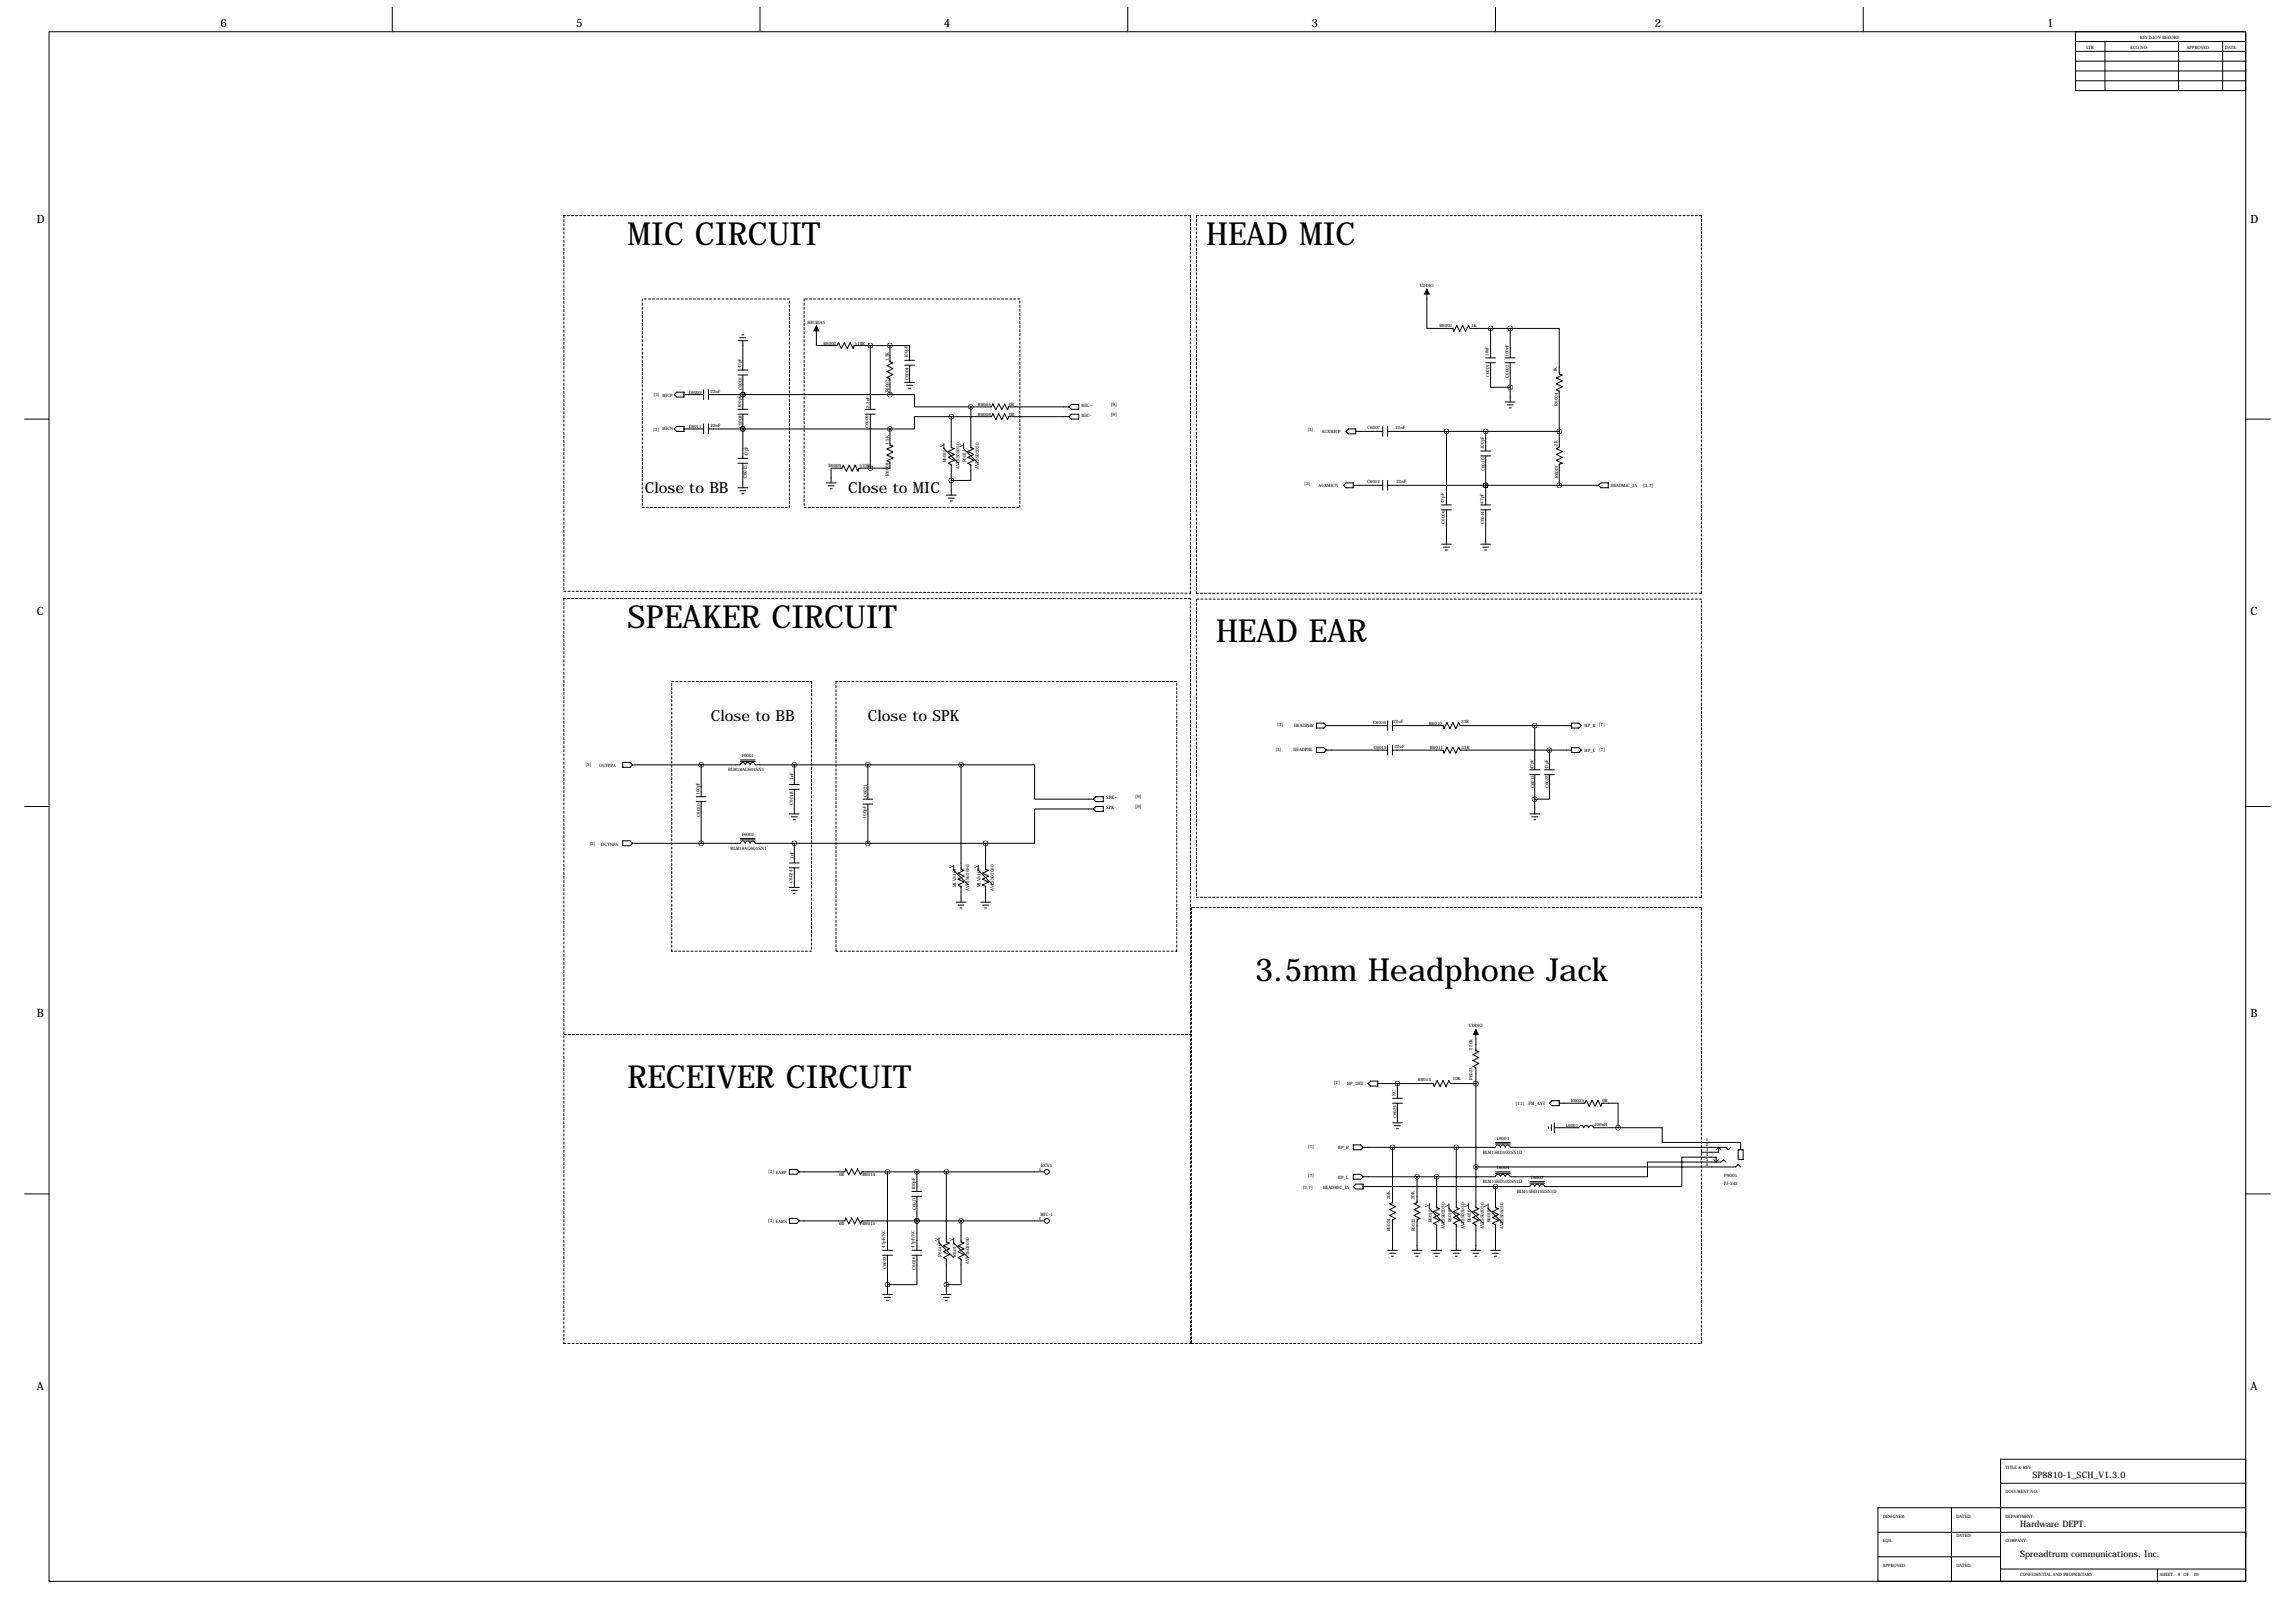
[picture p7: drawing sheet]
<svg xmlns="http://www.w3.org/2000/svg" width="1189mm" height="841mm" viewBox="0 0 1189 841" stroke-linecap="round" stroke-linejoin="round" font-family="sans-serif">
<defs><g id="words">
<g font-size="16.5">
<text x="325" y="127">MIC CIRCUIT</text>
<text x="625" y="127">HEAD MIC</text>
<text x="325" y="325">SPEAKER CIRCUIT</text>
<text x="630" y="333">HEAD EAR</text>
<text x="650" y="508">3.5mm Headphone Jack</text>
<text x="325" y="564">RECEIVER CIRCUIT</text>
</g>
<g font-size="7.9">
<text x="334" y="255">Close to BB</text>
<text x="439" y="255">Close to MIC</text>
<text x="368" y="373">Close to BB</text>
<text x="450" y="373">Close to SPK</text>
</g>
<g font-size="5.9">
<text x="114" y="14">6</text>
<text x="298" y="14">5</text>
<text x="489" y="14">4</text>
<text x="679" y="14">3</text>
<text x="857" y="14">2</text>
<text x="1060" y="14">1</text>
<text x="19" y="115">D</text>
<text x="1166" y="115">D</text>
<text x="19" y="319">C</text>
<text x="1166" y="319">C</text>
<text x="19" y="527">B</text>
<text x="1166" y="527">B</text>
<text x="19" y="720">A</text>
<text x="1166" y="720">A</text>
</g>
<g font-size="4.6">
<text x="1053" y="766">SP8810-1_SCH_V1.3.0</text>
<text x="1046" y="791">Hardware DEPT.</text>
<text x="1046" y="806">Spreadtrum communications, Inc.</text>
</g>
<g font-size="2.4">
<text x="560" y="211">MIC+</text>
<text x="560" y="216">MIC-</text>
<text x="575" y="210">[9]</text>
<text x="575" y="215">[9]</text>
<text x="489" y="231" transform="rotate(-90 489 231)">V</text>
<text x="499" y="231" transform="rotate(-90 499 231)">V</text>
<text x="497" y="243" transform="rotate(-90 497 243)">AVL5S02050</text>
<text x="507" y="243" transform="rotate(-90 507 243)">AVL5S02050</text>
<text x="377" y="400">BLM18AG601SN1</text>
<text x="573" y="414">SPK+</text>
<text x="588" y="414">[9]</text>
<text x="573" y="419">SPK-</text>
<text x="588" y="419">[9]</text>
<text x="378" y="441">BLM18AG601SN1</text>
<text x="494" y="450" transform="rotate(-90 494 450)">V</text>
<text x="506" y="450" transform="rotate(-90 506 450)">V</text>
<text x="495" y="460" transform="rotate(-90 495 460)">MLV3101</text>
<text x="502" y="461" transform="rotate(-90 502 461)">AVL5S02050</text>
<text x="508" y="460" transform="rotate(-90 508 460)">MLV3102</text>
<text x="515" y="461" transform="rotate(-90 515 461)">AVL5S02050</text>
<text x="785" y="572">[11]</text>
<text x="792" y="572">FM_ANT</text>
<text x="884" y="591">1</text>
<text x="884" y="594">2</text>
<text x="768" y="598">BLM15HD102SN1D</text>
<text x="884" y="596">3</text>
<text x="884" y="599">4</text>
<text x="539" y="604">RCV1</text>
<text x="884" y="601">5</text>
<text x="884" y="604">6</text>
<text x="538" y="606">1</text>
<text x="893" y="610">P9001</text>
<text x="768" y="613">BLM15HD102SN1D</text>
<text x="786" y="618">BLM15HD102SN1D</text>
<text x="893" y="614">PJ-342</text>
<text x="539" y="630">MIC-1</text>
<text x="740" y="625" transform="rotate(-90 740 625)">V</text>
<text x="750" y="625" transform="rotate(-90 750 625)">V</text>
<text x="760" y="625" transform="rotate(-90 760 625)">V</text>
<text x="771" y="625" transform="rotate(-90 771 625)">V</text>
<text x="538" y="632">1</text>
<text x="748" y="637" transform="rotate(-90 748 637)">AVL5S02050</text>
<text x="759" y="637" transform="rotate(-90 759 637)">AVL5S02050</text>
<text x="769" y="637" transform="rotate(-90 769 637)">AVL5S02050</text>
<text x="779" y="637" transform="rotate(-90 779 637)">AVL5S02050</text>
<text x="486" y="643" transform="rotate(-90 486 643)">V</text>
<text x="494" y="643" transform="rotate(-90 494 643)">V</text>
<text x="502" y="654" transform="rotate(-90 502 654)">AVL5S02050</text>
</g>
<g font-size="2.3">
<text x="1109" y="20">REVISION RECORD</text>
<text x="1081" y="25">LTR</text>
<text x="1104" y="25">ECO NO:</text>
<text x="1133" y="25">APPROVED:</text>
<text x="1153" y="25">DATE:</text>
<text x="736" y="149">VDDIO</text>
<text x="418" y="168">MICBIAS</text>
<text x="746" y="170">R6001</text>
<text x="762" y="169">1K</text>
<text x="427" y="178">R6002</text>
<text x="443" y="178">510R</text>
<text x="470" y="186" transform="rotate(-90 470 186)">100pF</text>
<text x="771" y="184" transform="rotate(-90 771 184)">10uF</text>
<text x="781" y="185" transform="rotate(-90 781 185)">100nF</text>
<text x="384" y="191" transform="rotate(-90 384 191)">47pF</text>
<text x="461" y="187" transform="rotate(-90 461 187)">1.5K</text>
<text x="471" y="197" transform="rotate(-90 471 197)">C6004</text>
<text x="771" y="195" transform="rotate(-90 771 195)">C6001</text>
<text x="782" y="196" transform="rotate(-90 782 196)">C6002</text>
<text x="807" y="193" transform="rotate(-90 807 193)">1K</text>
<text x="357" y="204">C6005</text>
<text x="368" y="203">22nF</text>
<text x="384" y="202" transform="rotate(-90 384 202)">C6003</text>
<text x="461" y="203" transform="rotate(-90 461 203)">R6003</text>
<text x="339" y="205">[3] MICP</text>
<text x="384" y="211" transform="rotate(-90 384 211)">100pF</text>
<text x="450" y="211" transform="rotate(-90 450 211)">2.2uF</text>
<text x="507" y="210">R6005</text>
<text x="507" y="215">R6006</text>
<text x="523" y="210">0R</text>
<text x="523" y="215">0R</text>
<text x="807" y="210" transform="rotate(-90 807 210)">R6004</text>
<text x="357" y="222">C6011</text>
<text x="368" y="221">22nF</text>
<text x="384" y="222" transform="rotate(-90 384 222)">C6008</text>
<text x="450" y="222" transform="rotate(-90 450 222)">C6009</text>
<text x="338" y="223">[3]</text>
<text x="343" y="223">MICN</text>
<text x="677" y="223">[3]</text>
<text x="685" y="224">AUXMICP</text>
<text x="708" y="222">C6007</text>
<text x="723" y="222">22nF</text>
<text x="461" y="230" transform="rotate(-90 461 230)">1.5K</text>
<text x="769" y="233" transform="rotate(-90 769 233)">100pF</text>
<text x="807" y="231" transform="rotate(-90 807 231)">2K</text>
<text x="387" y="236" transform="rotate(-90 387 236)">47pF</text>
<text x="490" y="240" transform="rotate(-90 490 240)">R6020</text>
<text x="500" y="240" transform="rotate(-90 500 240)">R6021</text>
<text x="429" y="242">R6009</text>
<text x="445" y="242">510R</text>
<text x="769" y="244" transform="rotate(-90 769 244)">C6010</text>
<text x="387" y="248" transform="rotate(-90 387 248)">C6013</text>
<text x="461" y="246" transform="rotate(-90 461 246)">R6008</text>
<text x="676" y="251">[3]</text>
<text x="708" y="250">C6012</text>
<text x="723" y="250">22nF</text>
<text x="807" y="248" transform="rotate(-90 807 248)">R6007</text>
<text x="683" y="252">AUXMICN</text>
<text x="834" y="252">HEADMIC_IN</text>
<text x="851" y="252">[3,7]</text>
<text x="748" y="261" transform="rotate(-90 748 261)">47pF</text>
<text x="768" y="261" transform="rotate(-90 768 261)">47pF</text>
<text x="749" y="271" transform="rotate(-90 749 271)">C6006</text>
<text x="769" y="272" transform="rotate(-90 769 272)">C6014</text>
<text x="662" y="376">[3]</text>
<text x="670" y="377">HEADPHR</text>
<text x="711" y="375">C6016</text>
<text x="722" y="375">22uF</text>
<text x="740" y="375">R6010</text>
<text x="757" y="374">33R</text>
<text x="821" y="377">HP_R [7]</text>
<text x="661" y="389">[3]</text>
<text x="670" y="389">HEADPHL</text>
<text x="712" y="388">C6019</text>
<text x="722" y="387">22uF</text>
<text x="741" y="388">R6011</text>
<text x="757" y="388">33R</text>
<text x="821" y="390">HP_L</text>
<text x="828" y="389">[7]</text>
<text x="384" y="392">F6001</text>
<text x="303" y="397">[3]</text>
<text x="310" y="397">OUTPPA</text>
<text x="794" y="398" transform="rotate(-90 794 398)">47pF</text>
<text x="802" y="398" transform="rotate(-90 802 398)">47pF</text>
<text x="411" y="404" transform="rotate(-90 411 404)">1nF</text>
<text x="362" y="412" transform="rotate(-90 362 412)">100pF</text>
<text x="449" y="413" transform="rotate(-90 449 413)">C6021</text>
<text x="795" y="408" transform="rotate(-90 795 408)">C6015</text>
<text x="802" y="408" transform="rotate(-90 802 408)">C6022</text>
<text x="411" y="417" transform="rotate(-90 411 417)">C6018</text>
<text x="363" y="423" transform="rotate(-90 363 423)">C6020</text>
<text x="449" y="424" transform="rotate(-90 449 424)">100pF</text>
<text x="305" y="438">[3]</text>
<text x="384" y="433">F6002</text>
<text x="311" y="438">OUTNPA</text>
<text x="411" y="445" transform="rotate(-90 411 445)">1nF</text>
<text x="411" y="457" transform="rotate(-90 411 457)">C6024</text>
<text x="761" y="532">VDDIO</text>
<text x="763" y="544" transform="rotate(-90 763 544)">220K</text>
<text x="691" y="562">[2]</text>
<text x="698" y="562">HP_DET</text>
<text x="735" y="560">R6013</text>
<text x="753" y="559">10K</text>
<text x="763" y="560" transform="rotate(-90 763 560)">R6023</text>
<text x="723" y="568" transform="rotate(-90 723 568)">NC</text>
<text x="814" y="571">R6025</text>
<text x="830" y="571">0R</text>
<text x="723" y="579" transform="rotate(-90 723 579)">C6025</text>
<text x="811" y="584">L6001</text>
<text x="826" y="583">100nH</text>
<text x="775" y="590">L6003</text>
<text x="678" y="595">[7]</text>
<text x="693" y="595">HP_R</text>
<text x="775" y="606">L6004</text>
<text x="398" y="608">[3] EARP</text>
<text x="435" y="609">0R</text>
<text x="447" y="609">R6014</text>
<text x="678" y="610">[7]</text>
<text x="693" y="611">HP_L</text>
<text x="793" y="611">L6002</text>
<text x="474" y="616" transform="rotate(-90 474 616)">100pF</text>
<text x="675" y="616">[3,7]</text>
<text x="685" y="616">HEADMIC_IN</text>
<text x="720" y="621" transform="rotate(-90 720 621)">20K</text>
<text x="733" y="621" transform="rotate(-90 733 621)">20K</text>
<text x="474" y="627" transform="rotate(-90 474 627)">C6017</text>
<text x="398" y="633">[3] EARN</text>
<text x="435" y="635">0R</text>
<text x="447" y="635">R6015</text>
<text x="742" y="633" transform="rotate(-90 742 633)">R6012</text>
<text x="752" y="633" transform="rotate(-90 752 633)">R6018</text>
<text x="762" y="633" transform="rotate(-90 762 633)">R6026</text>
<text x="772" y="633" transform="rotate(-90 772 633)">R6019</text>
<text x="720" y="638" transform="rotate(-90 720 638)">R6024</text>
<text x="733" y="638" transform="rotate(-90 733 638)">R6022</text>
<text x="459" y="646" transform="rotate(-90 459 646)">47pF/NC</text>
<text x="474" y="646" transform="rotate(-90 474 646)">47pF/NC</text>
<text x="488" y="651" transform="rotate(-90 488 651)">R6016</text>
<text x="495" y="651" transform="rotate(-90 495 651)">R6017</text>
<text x="459" y="657" transform="rotate(-90 459 657)">C6023</text>
<text x="474" y="658" transform="rotate(-90 474 658)">C6026</text>
<text x="1039" y="761">TITLE &amp; REV:</text>
<text x="1039" y="773">DOCUMENT NO.:</text>
<text x="975" y="786">DESIGNER:</text>
<text x="1013" y="786">DATED:</text>
<text x="1039" y="786">DEPARTMENT:</text>
<text x="1013" y="796">DATED:</text>
<text x="975" y="799">EQA:</text>
<text x="1039" y="799">COMPANY:</text>
<text x="975" y="811">APPROVED:</text>
<text x="1013" y="811">DATED:</text>
<text x="1046" y="817">CONFIDENTIAL AND PROPRIETARY</text>
<text x="1119" y="817">SHEET: 8 OF</text>
<text x="1136" y="817">20</text>
</g>
</g></defs>
<g fill="none" stroke="#000" stroke-width=".52">
<path d="M25 16h1138v803h-1138zM203 4v12M394 4v12M584 4v12M775 4v12M965 4v12M1075 16v31h88M1075 32h88M1075 22h88M1075 27h88M1075 37h88M1090 22v25"/>
<path d="M1129 22v25M1151 22v25M1075 42h88M739 150v20h14v2l2-3 1 3 2-3 1 3 2-3v1h21M382 176h5M383 175h3M384 173h1M385 176v16M423 169v10h11v-2l2 4 1-4 2 4 1-4 2 4v-2h19M451 179v33M461 179h10v8M461 179v8l2 1-4 1 4 2-4 1 4 2-4 2h2v8"/>
<path d="M772 170v15M782 170h26v24h1l-3 2 3 1-3 2 3 1-3 2 2 1v29h-2l3 2-3 1 3 2-3 1 3 2h-1v11M782 170v15M382 194h5M382 192h5M385 194v18M469 189h5M469 187h5M469 198h5M470 200h3M471 189v9M770 188h5"/>
<path d="M770 185h5M772 188v13h10M780 188h5M780 185h5M782 188v20M13 217h12M349 204l2-1h3v3h-3zM354 204h10M364 202v5M364 220v5M367 204h94M367 202v5"/>
<path d="M367 220v5M382 212h5M382 215h5M385 204h.1M385 215v22M448 212h5M448 215h5M451 215v27M461 204h13v7h29M471 201h1M493 216h-19v6h-13M493 216h21v-2l2 3 1-3 2 3 1-3 2 3v-1h32"/>
<path d="M493 216v16h1l-3 2 3 1-3 2 3 1-3 2 2 1v15M503 211v21h1l-3 2 3 1-3 2 3 1-3 2 2 1v8h-10M503 211h11v-2l2 3 1-3 2 3 1-3 2 3v-1h32M554 211l1-2h4v3h-4zM555 215h4v2h-4l-1-1zM780 208h5M781 210h3M782 211h1M1163 217h13M351 221h3v2h-3l-2-1zM354 222h10M367 222h94"/>
<path d="M382 240h5M382 237h5M385 222h.1M385 240v13M461 222v9h2l-4 2 4 1-4 2 4 1-4 2h2v3h-16l-1 2-1-3-2 3-1-3-2 3-1-3-1 1h-5v8M489 230v2l8 8M499 230v2l8 8M698 222h4v3h-4l-1-2zM702 223h14M716 221v5M719 221v5M719 223h89"/>
<path d="M749 223v39M767 236h5M767 234h5M770 223v11M770 236v26M382 253h5M383 254h3M384 256h1M428 250h5M429 252h3M430 253h1M490 256h5"/>
<path d="M491 258h3M492 260h1M696 251l1-1h4v3h-4zM701 251h15M716 249v5M719 251h109M719 249v5M770 251h.1M828 251l1-1h4v3h-4zM747 264h5M747 262h5M749 264v18"/>
<path d="M767 264h5M767 262h5M770 264v18M747 282h5M748 283h3M749 285h1M767 282h5M768 283h3M769 285h1M682 375h4l1 1-1 1h-4zM687 376h32M719 373v5"/>
<path d="M721 376h27v1l2-3 1 3 2-3 1 3 2-3v2h58M721 373v5M795 376v23M814 375h4l1 1-1 1h-4zM323 395h3l2 1-2 1h-3zM328 396h56a1.3 1.3 0 0 1 1-1 1.3 1.3 0 0 1 1 1 1.3 1.3 0 0 1 1-1 1.3 1.3 0 0 1 2 1 1.3 1.3 0 0 1 1-1 1.3 1.3 0 0 1 1 1h107M363 396v17M384 394h7M411 396v10M450 396v18M498 396h38v18h30M498 396v54l1 1-3 1 3 2-3 1 3 2-3 1 2 1v8"/>
<path d="M682 387h4l1 2-1 1h-4zM687 389h32M719 386v5M721 386v5M721 389h27v1l2-3 1 3 2-3 1 3 2-3v2h58M792 399h6M800 399h5M803 389v10M814 387h4l1 2-1 1h-4zM13 418h12M361 415h5M361 413h5"/>
<path d="M363 415v22M409 409h5M409 406h5M411 409v13M447 414h5M447 416h5M450 416v21M566 419h-30v18h-25M568 418h4v2h-4l-2-1zM568 413h4v2h-4l-2-1zM792 401h6M795 401v21"/>
<path d="M800 401h5M803 401v13h-8M1163 418h13M323 436h3l2 1-2 1h-3zM328 437h56a1.3 1.3 0 0 1 1-1 1.3 1.3 0 0 1 1 1 1.3 1.3 0 0 1 1-1 1.3 1.3 0 0 1 2 1 1.3 1.3 0 0 1 1-1 1.3 1.3 0 0 1 1 1h120M384 434h7M384 435h7M409 422h5M410 423h3M411 425h1M411 437v10M511 437v13l1 1-3 1 3 2-3 1 3 2-3 1 2 1v8"/>
<path d="M792 422h6M793 423h4M795 425h1M409 450h5M409 447h5M409 460h5M411 450v10M494 448v3l8 7M507 448v3l7 7M410 461h3M411 463h1M495 467h5"/>
<path d="M496 469h3M497 470h1M508 467h5M509 469h3M510 470h1M765 533v11l1 1-3 1 3 2-3 1 3 2-3 1 2 1v73h1l-3 2 3 1-3 2 3 1-3 2h2v14M709 561l1-1h4v3h-4zM714 561h28l1 2 1-3 2 3 2-3 1 3 2-3v1h14M721 571h5M721 569h5M724 561v8M724 571v11"/>
<path d="M803 571l1-1h4v3h-4zM808 571h13l1-1 1 3 2-3 1 3 2-3 1 3 1-2h8v13M701 593h4l1 1-1 2h-4zM706 594h69M721 594v29h-1l3 2-3 2 3 1-3 2 3 1-2 1v16M721 582h5M722 583h3M723 585h1M754 594v32h2l-3 2 3 1-3 2 3 1-3 2h1v14M775 592h7M775 593h7M775 594a1.3 1.3 0 0 1 1-1 1.3 1.3 0 0 1 1 1 1.3 1.3 0 0 1 2-1 1.3 1.3 0 0 1 1 1 1.3 1.3 0 0 1 1-1 1.3 1.3 0 0 1 1 1h112l1 2 2-2"/>
<path d="M802 584v1M804 583v3M805 584h13a1.3 1.3 0 0 1 1-1 1.3 1.3 0 0 1 1 1 1.3 1.3 0 0 1 2-1 1.3 1.3 0 0 1 1 1 1.3 1.3 0 0 1 1-1 1.3 1.3 0 0 1 1 1h13M805 582v5M838 584h23v8h41v4M890 594v3h-9M890 594l2 2M890 594l-1 2M900 596h3v5h-3zM13 618h12M409 606h4l1 1-1 1h-4zM414 607h24v-2l2 4 1-4 2 4 1-4 2 4 1-2h94"/>
<path d="M460 607v41M472 617h6M472 620h6M475 607v10M475 620v28M490 607v36l2 1-3 1 3 2-3 1 3 2-3 1 1 1v18M701 615l1-2h4v3h-4zM701 608h4l1 2-1 1h-4zM706 610h69M734 610v13h-1l3 2-3 2 3 1-3 2 3 1-2 1v16M744 610v16h2l-3 2 3 1-3 2 3 1-3 2h1v14M765 604h134l1-1 2 1"/>
<path d="M775 615v11h1l-3 2 3 1-3 2 3 1-3 2h2v14M775 607h7M775 608h7M792 612h8M792 613h8M888 601l1 1M889 602v-3h-18v16h-71a1.3 1.3 0 0 0-1-2 1.3 1.3 0 0 0-1 2 1.4 1.4 0 0 0-2-2 1.3 1.3 0 0 0-1 2 1.3 1.3 0 0 0-1-2 1.4 1.4 0 0 0-2 2h-86M890 601l-1 1M894 602l-1-1-1 1h-39v8h-71a1.3 1.3 0 0 0-1-2 1.3 1.3 0 0 0-1 2 1.3 1.3 0 0 0-1-2 1.4 1.4 0 0 0-2 2 1.3 1.3 0 0 0-1-2 1.3 1.3 0 0 0-1 2M1163 618h13M409 631h4l1 1-1 2h-4zM414 632h24v-1l2 3 1-3 2 3 1-3 2 3 1-2h94"/>
<path d="M475 632h.1M498 632v11l1 1-3 1 3 2-3 1 3 2-3 1 2 1v13h-8M740 623v3l8 8M751 623v3l7 8M761 623v3l7 8M771 623v3l8 8M457 650h5M457 648h5M460 650v20M472 650h6M472 648h6M475 650v15h-15"/>
<path d="M486 641v3l8 7M494 641v3l8 7M719 648h5M720 649h3M721 651h1M732 648h5M733 649h3M734 651h1M742 648h5M743 649h3M744 651h1M752 648h5"/>
<path d="M753 649h3M754 651h1M762 648h5M763 649h3M764 651h1M772 648h5M773 649h3M774 651h1M457 670h5M458 672h3M459 674h1M488 670h5"/>
<path d="M489 672h3M490 674h1M1163 756h-127v63M1036 768h127M973 794h63M1011 781v38M1036 794h127M1163 781h-190v38M973 806h63M1036 813h127M1118 813v6"/>
<circle cx="542" cy="607" r="1.3"/>
<circle cx="542" cy="632" r="1.3"/>
</g>
<g fill="none" stroke="#000" stroke-width=".52" stroke-dasharray="1.1 1.1">
<path d="M292 112v194M617 112h-325M620 112v195M881 112h-261M333 155v108M409 155h-76M417 155v108M528 155h-111M333 263h76M409 263v-108M417 263h111M528 263v-108"/>
<path d="M292 310v386M292 306l325 1M617 310h-325M617 307v-195M620 307h261M620 310v155M881 307v-195M881 310h-261M348 353h72M420 353v140M433 353v30M610 353h-177"/>
<path d="M433 383v110M617 470v226M620 465h261M881 470h-264M881 465v-155M348 493v-140M420 493h-72M433 493h177M610 493v-140M617 536h-325M292 696h325M617 696v-386"/>
<path d="M617 696h264M881 696v-226"/>
</g>
<path d="M739 150l1 2h-2zM423 169l1 2h-2zM765 533l1 3h-3z" fill="#000" stroke="#000" stroke-width=".52"/>
<path d="M510 437a.5 .5 0 0 0 1 0 .5 .5 0 0 0-1 0zM449 437a.5 .5 0 0 0 1 0 .5 .5 0 0 0-1 0zM449 396a.5 .5 0 0 0 1 0 .5 .5 0 0 0-1 0zM411 396a.5 .5 0 0 0 1 0 .5 .5 0 0 0-1 0zM411 437a.5 .5 0 0 0 1 0 .5 .5 0 0 0-1 0zM764 561a.5 .5 0 0 0 1 0 .5 .5 0 0 0-1 0zM764 604a.5 .5 0 0 0 1 0 .5 .5 0 0 0-1 0z" fill="#000" stroke="#000" stroke-width="2.5"/>
<use href="#words"/>
</svg>
